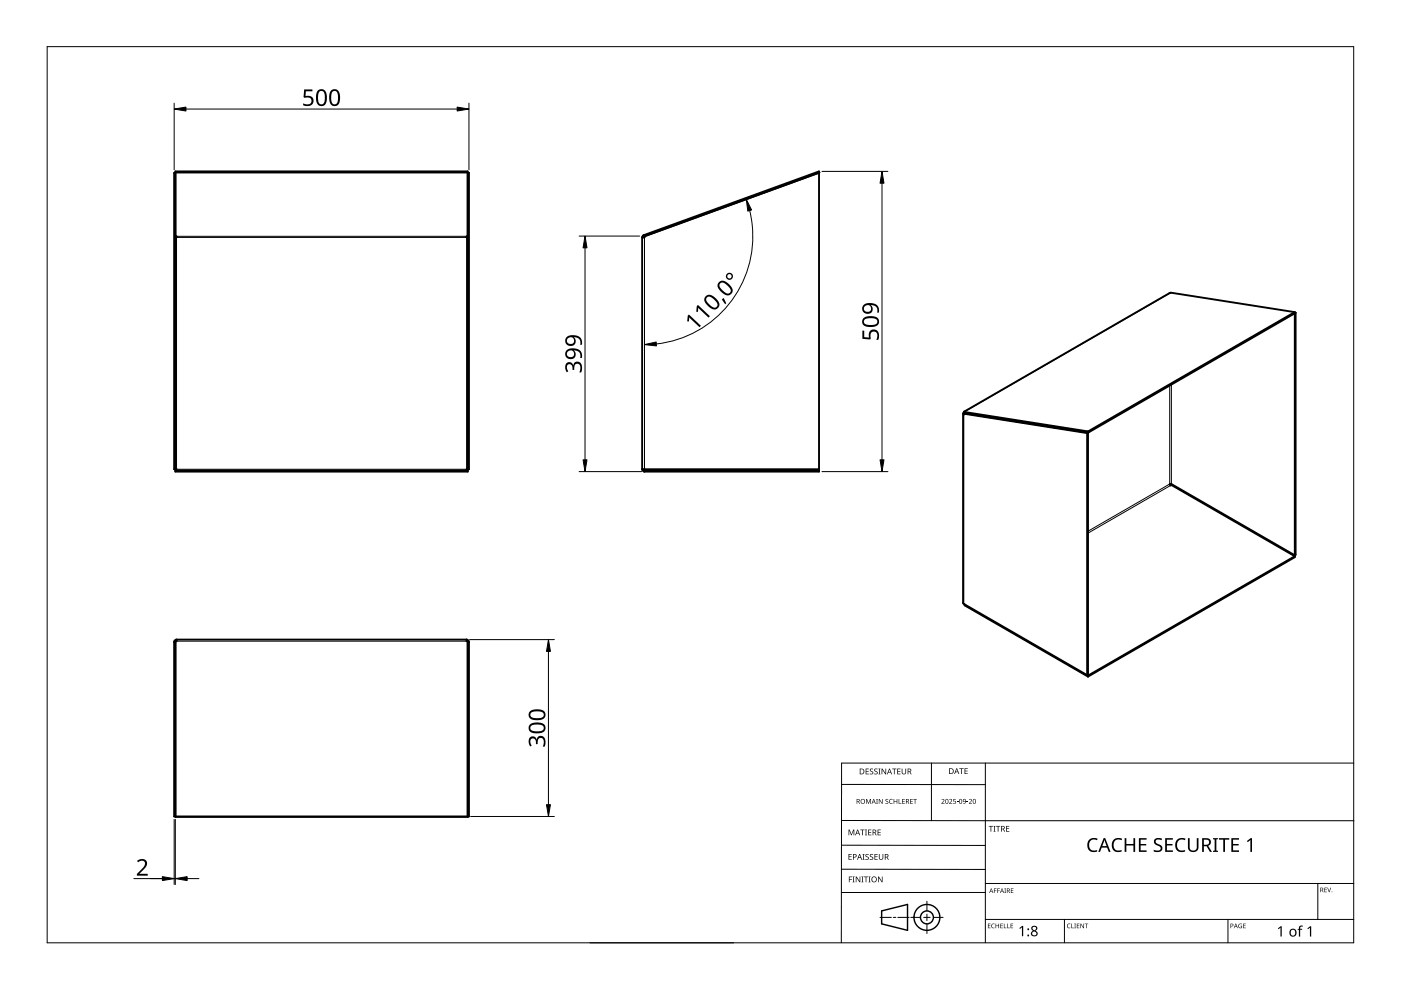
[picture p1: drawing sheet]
<svg xmlns="http://www.w3.org/2000/svg" width="297mm" height="210mm" viewBox="0 0 297 210" stroke-linecap="round" stroke-linejoin="round" font-family="sans-serif">
<path d="M37.4 50.3h61.5v49.2h-61.5zM37.4 50.1h61.5M136.6 50.3v49.2M248.1 62.1l-43.5 25.2M204.3 87.9v40.1M204.5 87.6h.1M248 81.7v20.9l-17.3 10M248.4 81.5v21.1M248.2 102.9l-17.5 10.1M37.4 135.9h61.5" fill="none" stroke="#000" stroke-width=".21"/>
<g fill="none" stroke="#000" stroke-width=".4">
<path d="M37.2 36.6h62M99.2 36.6h.2v62.9h-.5v.2M173.6 36.6v62.9h-37.5M37.2 50.3h.2v-.2h-.2v-13.8h62v63.2M99.2 50.1h-.3v.2h.3M136.1 50.3v49.2M136.5 49.9l-.4 .4M136.5 49.9l37.1-13.6 .1 .3-37.1 13.5M136.5 49.9l.1 .2M136.6 50.1l-.2 .2M136.6 50.1v.2h-.5M274.5 66.2l-26.3-4.1-43.8 25.2"/>
<path d="M274.5 66.2l.1 .2M274.5 66.2l-43.8 25.3M274.5 66.4v51.3M274.5 66.3h.2M274.7 66.3l-43.9 25.4M274.7 66.3v51.3l-.2 .1M37.2 99.5v-62.9h-.3v62.9h.5v.2M37.2 99.7h62v.3h-62zM136.1 99.5l.3 .4 .2 .1M136.4 99.5l.2 .2M136.6 99.7h37v.3h-37M136.6 99.7v.3"/>
<path d="M204.2 87.7v40.2l26.3 15.2M204.3 87.5l-.1 .2 .1 .2v-.2M204.3 87.7l26.2 4.1M204.3 87.5l.2 .1M204.4 87.3h.2l-.3 .2M204.4 87.3l.1 .3M204.4 87.3l26.3 4.2M204.5 87.6l26.3 4.1M204.5 87.6h.1M204.5 87.6l-.2 .1M230.5 91.8l.2-.1v51.3l-.2 .1M230.5 91.8v51.3"/>
<path d="M230.7 91.5l.1 .2M274.5 117.7l-26.1-15.1h-.4l.2 .3 .2-.1 26.1 15.1M274.5 117.9v.2l-43.8 25.4M274.5 117.9l-43.8 25.3M36.9 136.1v37h62.5v-37M36.9 136.1h.3M37.2 136v37.1M37.4 135.9h-.2M37.4 135.6l-.4 .3-.1 .2M37.4 135.6v.3h-.2v37.3h62v-37.3h-.3v-.3M37.4 135.6h61.5M98.9 135.6l.5 .3v.2"/>
<path d="M98.9 135.9h.2M99.2 136l.2 .1M204.5 128.1v.2l26.2 15.2M230.5 143.1l.2 .1M230.7 143.2v.3"/>
</g>
<path d="M10 9.9h277v190h-277z" fill="none" stroke="#000" stroke-width=".21"/>
<g fill="none" stroke="#000" stroke-width=".21">
<path d="M178.4 179.2l30.5 .1M178.4 166.3l30.5 .1M178.5 174h108.6M197.5 161.8v12.2M208.9 161.8v38.1M287 161.8h-108.6v38.1M125.1 199.9h30.5M178.4 184.3h30.5M186.6 194.5h2.4M189.4 194.5h.5M190.4 194.5h2.4M193.1 194.5h2.1"/>
<path d="M195.8 194.5h1.4M196.5 191.1v2M196.5 193.8v1.4M196.5 195.9v2M197.9 194.5h2.1M208.9 189.2h-30.5M208.9 187.3h78.1M208.9 194.9h78.1M225.7 194.9v5M260.4 194.9v5M279.4 187.3v7.6"/>
</g>
<g fill="none" stroke="#000" stroke-width=".3">
<path d="M186.9 193.1l5.5-1.3v5.5l-5.5-1.4z"/>
<circle cx="196.5" cy="194.5" r="1.37"/>
<circle cx="196.5" cy="194.5" r="2.74"/>
</g>
<g fill="#000">
<path d="M179.9 175.9h.2l.4 1 .4-1h.2v1.2h-.1v-1.1l-.4 1.1h-.2l-.4-1.1 .1 1.1h-.2zM182.4 175.9h.9v.1h-.4v1.1h-.1v-1.1h-.4zM183.4 175.9h.4l-.1 .1v1l.1 .1h-.4l.1-.1v-1zM183.6 169.4h.2l.3 .8 .4-.8h.2v1h-.2v-.9l-.4 .9-.4-.9 .1 .9h-.2zM183.5 163h.7v.1h-.5v.4h.5v.1h-.5v.4h.5v.2h-.7zM184.1 175.9h.6v.1h-.5v.4h.5v.1h-.5v.5h.5v.1h-.6zM184.5 163.1l.4-.2 .2 .1v.1a.25 .25 0 0 0-.4-.1 .25 .25 0 0 0 0 .4 .4 .4 0 0 1 .5 .3 .4 .4 0 0 1-.3 .5 .4 .4 0 0 1-.5-.2h.1a.27 .27 0 0 0 .4 .1 .27 .27 0 0 0-.1-.4l-.3-.3zM185.4 163.1l.4-.2 .3 .1-.1 .1a.25 .25 0 0 0-.4-.1 .25 .25 0 0 0 0 .4 .4 .4 0 0 1 .5 .3 .4 .4 0 0 1-.3 .5 .4 .4 0 0 1-.5-.2h.1a.27 .27 0 0 0 .4 .1 .27 .27 0 0 0 0-.4l-.4-.3zM185.8 169.4h.3l-.1 .1v.8l.1 .1h-.3l.1-.1zM186.2 163h.5l-.2 .1v1l.2 .1h-.5l.2-.1v-1zM186.1 175.9h.6v.1h-.5v.4h.5v.1h-.5v.5h.5v.1h-.6zM186.3 169.4h.2l.5 .8v-.8h.1v1h-.1l-.6-.8v.8h-.1z"/>
<path d="M186.9 163h.2l.6 1v-1h.2v1.2h-.2l-.6-1v1h-.2zM187.8 169.5l.3-.1h.2v.2a.25 .25 0 0 0-.3-.1 .25 .25 0 0 0-.1 .3 .25 .25 0 0 0 .3 .1 .32 .32 0 0 1 0 .5 .32 .32 0 0 1-.5-.1 .25 .25 0 0 0 .4 .1 .25 .25 0 0 0 0-.4l-.3-.2zM188.6 169.5l.4-.1h.3l-.1 .2a.41 .41 0 0 0-.6 .3 .41 .41 0 0 0 .6 .4 .48 .48 0 0 1-.6-.1 .48 .48 0 0 1 0-.7zM189.1 163h1v.1h-.4v1.1h-.2v-1.1h-.4zM189.5 169.4h.1v.4h.5v-.4h.1v1h-.1v-.5h-.5v.5h-.1zM190.5 169.4h.2v.9h.4v.1h-.6zM190.2 163h.7v.1h-.5v.4h.5v.1h-.5v.4h.5v.2h-.7zM191.3 169.4h.5v.1h-.4v.3h.4v.1h-.4v.4h.4v.1h-.5zM191.2 163h.1v.8a.32 .32 0 0 0 .3 .3 .32 .32 0 0 0 .4-.4v-.7h.1v.7a.47 .47 0 0 1-.5 .5 .47 .47 0 0 1-.4-.5zM193 169.4h.5v.1h-.4v.3h.4v.1h-.4v.4h.4v.1h-.5zM193.6 169.4h.8v.1h-.3v.9h-.2v-.9h-.3zM199.6 169.5a.37 .37 0 0 1 .6 0 .37 .37 0 0 1-.2 .6l-.2 .2h.5v.1h-.7l.3-.4a.27 .27 0 0 0 .2-.3 .27 .27 0 0 0-.4-.1z"/>
<path d="M201.2 169.5a.37 .37 0 0 1 .6 0 .37 .37 0 0 1-.2 .6l-.2 .2h.5v.1h-.7l.3-.4a.27 .27 0 0 0 .3-.3 .27 .27 0 0 0-.5-.1zM202.1 169.4h.5v.1h-.4v.3a.34 .34 0 0 1 .5 .2 .34 .34 0 0 1-.2 .4 .34 .34 0 0 1-.4-.1 .29 .29 0 0 0 .4 0 .29 .29 0 0 0 0-.4 .29 .29 0 0 0-.4 0zM202.9 170l.3 .1zM203.4 162.9h.9v.1h-.4v1.1h-.1v-1.1h-.4zM204.9 170l.4 .1zM204.5 162.9h.7v.1h-.5v.4h.4v.1h-.4v.5h.5v.1h-.7zM205.4 169.5a.37 .37 0 0 1 .6 0 .37 .37 0 0 1-.2 .6l-.2 .2h.5v.1h-.7l.3-.4a.27 .27 0 0 0 .3-.3 .27 .27 0 0 0-.5-.1zM209.6 175.1h.9v.2h-.3v1h-.2v-1h-.4zM210.6 175.1h.5l-.2 .1v1l.2 .1h-.5l.2-.1v-1zM211.2 175.1h.9v.2h-.4v1h-.2v-1h-.3zM213.3 175.1h.7v.2h-.5v.3h.5v.2h-.5v.4h.5v.1h-.7zM230.9 178.1a1.63 1.63 0 0 1 1.8-.3l-.1 .3a1.14 1.14 0 0 0-1.4 .2 1.14 1.14 0 0 0-.2 1.4 1.11 1.11 0 0 0 1.6 .5v.3a1.52 1.52 0 0 1-1.9-.5 1.52 1.52 0 0 1 .2-1.9z"/>
<path d="M236.1 178.1a1.63 1.63 0 0 1 1.8-.3l-.1 .3a1.14 1.14 0 0 0-1.4 .2 1.14 1.14 0 0 0-.2 1.4 1.11 1.11 0 0 0 1.6 .5v.3a1.52 1.52 0 0 1-1.9-.5 1.52 1.52 0 0 1 .2-1.9zM244.8 178a1.38 1.38 0 0 1 1.6-.2l-.1 .3-.4-.1a.55 .55 0 0 0-.9 .3 .55 .55 0 0 0 .7 .7 .88 .88 0 0 1 .7 1.1 .88 .88 0 0 1-1.2 .6l-.6-.2v-.3h.2a.82 .82 0 0 0 1.3-.3l-.2-.4-.4-.2a.88 .88 0 0 1-.7-1.3zM249.5 178.1a1.63 1.63 0 0 1 1.9-.3l-.2 .3a1.14 1.14 0 0 0-1.4 .2 1.14 1.14 0 0 0-.2 1.4 1.11 1.11 0 0 0 1.7 .5v.3a1.52 1.52 0 0 1-2-.5 1.52 1.52 0 0 1 .2-1.9zM251.9 177.7h.3v1.9a.76 .76 0 0 0 .8 .7 .76 .76 0 0 0 .7-.7v-1.9h.4v1.9a1.12 1.12 0 0 1-1.1 1.1 1.12 1.12 0 0 1-1.1-1.1zM180 185.8h.7v.2h-.6v.4h.5v.1h-.5v.6h-.1zM179.9 181.1h.7v.1h-.5v.4h.4v.1h-.4v.5h.5v.1h-.7zM180.8 185.8h.4l-.1 .2v.9l.1 .2h-.4l.1-.2v-.9zM181.4 185.8h.2l.7 1.1v-1.1h.1v1.3h-.2l-.6-1v1h-.2zM182.6 185.8h.5l-.2 .2v.9l.2 .2h-.5l.2-.2v-.9zM182.9 181.1h.4l-.1 .1v1l.1 .1h-.4l.1-.1v-1zM183.2 185.8h.9v.2h-.4v1.1h-.2v-1.1h-.3zM183.5 181.2l.5-.1h.2v.2a.25 .25 0 0 0-.4-.1 .25 .25 0 0 0 0 .4 .4 .4 0 0 1 .4 .3 .4 .4 0 0 1-.2 .4 .4 .4 0 0 1-.5-.2 .27 .27 0 0 0 .5 .1 .27 .27 0 0 0-.1-.4l-.4-.3z"/>
<path d="M184.2 185.8h.4l-.1 .2v.9l.1 .2h-.4l.1-.2v-.9zM184.5 181.2l.4-.1h.2v.2a.25 .25 0 0 0-.4-.1 .25 .25 0 0 0 0 .4 .4 .4 0 0 1 .5 .3 .4 .4 0 0 1-.3 .4 .4 .4 0 0 1-.5-.2h.1a.27 .27 0 0 0 .4 .1 .27 .27 0 0 0-.1-.4l-.3-.3zM185.4 181.1h.7v.1h-.5v.4h.5v.1h-.5v.5h.5v.1h-.7zM186.2 185.8h.1l.7 1.1v-1.1h.1v1.3h-.2l-.6-1v1h-.1zM186.3 181.1h.2v.8a.32 .32 0 0 0 .3 .3 .32 .32 0 0 0 .3-.3v-.8h.2v.8a.47 .47 0 0 1-.5 .4 .47 .47 0 0 1-.5-.4zM209.5 195.8h.5l-.4 .1v.3h.4l-.4 .1v.4l.4 .1h-.5zM210.3 196l.3-.2 .3 .1v.1a.39 .39 0 0 0-.6 .3 .39 .39 0 0 0 .6 .4 .46 .46 0 0 1-.7-.1 .46 .46 0 0 1 .1-.6zM210.7 188.4h.6l-.4 .1v.3h.4l-.4 .1v.4h-.2zM211.4 188.4h.6l-.4 .1v.3h.4l-.4 .1v.4h-.2zM211.1 195.8h.1v.4h.5v-.4h.1v1h-.1v-.5h-.5v.5h-.1zM212.1 195.8h.5l-.4 .1v.3h.4l-.4 .1v.4l.4 .1h-.5zM212.8 195.8h.2v.9l.4 .1h-.6z"/>
<path d="M212.9 188.4h.4l-.1 .1 .1 .8h-.4l.2-.1zM213.6 195.8h.1v.9l.4 .1h-.5zM214.3 195.8h.5l-.4 .1v.3h.4l-.4 .1v.4l.4 .1h-.5zM214.3 188.4h.6l-.5 .1v.3h.4l-.4 .1v.3l.5 .1h-.6zM216.1 196.8l.6-.5h.2v2.2h-.2v-1.9l-.4 .4zM226.3 196l.4-.2 .3 .1-.1 .1a.39 .39 0 0 0-.6 .3 .39 .39 0 0 0 .6 .4 .46 .46 0 0 1-.6-.1 .46 .46 0 0 1 0-.6zM227.1 195.8h.2v.9l.4 .1h-.6zM227.8 195.8h.3l-.1 .1 .1 .9h-.3l.1-.1zM228.3 195.8h.5l-.4 .1v.3h.4l-.4 .1v.4l.4 .1h-.5zM229.1 195.8h.1l.5 .8v-.8h.1v1h-.1l-.5-.8v.8h-.1zM230 195.8h.7l-.3 .1v.9h-.1v-.9zM238.4 177.7h.4v1.2h1.5v-1.2h.4v2.9h-.4v-1.3h-1.5v1.3h-.4z"/>
<path d="M241.5 177.7h1.6v.3h-1.3v.9h1.2v.4h-1.2v1h1.3v.3h-1.6zM247 177.7h1.7v.3h-1.3v.9h1.2v.4h-1.2v1h1.3v.3h-1.7zM257.2 177.7h1v.2l-.3 .1v2.3l.3 .1v.2h-1v-.2l.3-.1v-2.3l-.3-.1zM258.4 177.7h2.2v.3h-.9v2.6h-.3v-2.6h-1zM261.1 177.7h1.6v.3h-1.3v.9h1.2v.4h-1.2v1h1.3v.3h-1.6zM262.7 196l.6-.1-.1 .1a.4 .4 0 0 0-.5 .3 .4 .4 0 0 0 .5 .4v-.3l-.2-.1h.3v.5a.53 .53 0 0 1-.7-.1 .53 .53 0 0 1 .1-.7zM263.6 195.8h.5l-.4 .1v.3h.4l-.4 .1v.4l.4 .1h-.5zM264.4 178.3l.8-.6h.3v2.9h-.4v-2.5l-.5 .5zM270.9 196.8l.6-.4h.2v2.2h-.2v-1.9l-.4 .3zM275.5 196.4l.7-.1v.2h-.4l-.1 .2v.2h.4v.2h-.4v1.5h-.3v-1.5h-.3l.3-.2zM277.2 196.8l.6-.4h.2v2.2h-.3v-1.9l-.4 .3zM280.8 188.2h.5l-.4 .1v.3h.4l-.4 .1v.4l.4 .1h-.5z"/>
<path d="M281.4 188.2h.1l.3 .8 .3-.8h.1l-.3 1h-.1z"/>
<path d="M181.6 169.4h.3a.29 .29 0 0 1 .4 .2 .29 .29 0 0 1-.2 .4l.3 .4h-.2l-.2-.4h-.2v.4h-.2zM181.8 169.5v.4h.1a.2 .2 0 0 0 .2-.2 .2 .2 0 0 0-.2-.2z"/>
<path d="M181.8 175.9h.1l.5 1.2h-.2l-.1-.4h-.5l-.2 .4h-.1zM181.8 176l-.2 .6h.4z"/>
<path d="M182.3 163h.4a.61 .61 0 0 1 .6 .6 .61 .61 0 0 1-.7 .6h-.3zM182.4 163.1v.9h.2a.48 .48 0 0 0 .5-.4 .48 .48 0 0 0-.5-.5z"/>
<path d="M182.4 169.9a.51 .51 0 0 1 1 0 .51 .51 0 0 1-1 0zM182.6 169.9a.4 .4 0 0 0 .8 0 .4 .4 0 0 0-.8 0z"/>
<path d="M185 175.9h.3a.35 .35 0 0 1 .5 .2 .35 .35 0 0 1-.3 .5l.4 .5h-.2l-.3-.5h-.2v.5h-.2zM185.2 176v.5h.1a.23 .23 0 0 0 .3-.3 .23 .23 0 0 0-.3-.2z"/>
<path d="M185.2 169.4l.5 1-.3-.3h-.4l-.2 .3zM185.2 169.5l-.1 .5h.3z"/>
<path d="M188.5 163h.2l.4 1.2h-.1l-.2-.4h-.5l-.1 .4h-.2zM188.6 163.1l-.2 .6h.4z"/>
<path d="M192.1 169.4h.3a.29 .29 0 0 1 .3 .2 .29 .29 0 0 1-.2 .4l.3 .4h-.1l-.3-.4h-.2v.4h-.1zM192.2 169.5v.4h.2a.2 .2 0 0 0 .2-.2 .2 .2 0 0 0-.3-.2z"/>
<path d="M192.4 163h.4a.35 .35 0 0 1 .4 .2 .35 .35 0 0 1-.2 .4l.3 .6h-.2l-.3-.5h-.2v.5h-.2zM192.6 163.1v.4h.2a.23 .23 0 0 0 .3-.2 .23 .23 0 0 0-.3-.2z"/>
<path d="M200.5 169.5l.4-.1 .2 .2v.5l-.2 .3h-.3l-.2-.2zM200.6 169.6v.1a.37 .37 0 0 0-.1 .4 .37 .37 0 0 0 .4 .2 .4 .4 0 0 0 .1-.5 .4 .4 0 0 0-.4-.2z"/>
<path d="M201.2 162.9h.4a.61 .61 0 0 1 .6 .6 .61 .61 0 0 1-.6 .6h-.4zM201.4 163v1h.1a.48 .48 0 0 0 .5-.5 .48 .48 0 0 0-.4-.5z"/>
<path d="M202.8 162.9h.1l.5 1.2h-.2l-.1-.4h-.5l-.1 .4h-.2zM202.8 163l-.1 .6h.3z"/>
<path d="M203.5 169.5l.3-.1 .2 .2v.5l-.2 .3h-.3l-.1-.2zM203.5 169.6v.1a.37 .37 0 0 0-.1 .4 .37 .37 0 0 0 .4 .2 .4 .4 0 0 0 .1-.5 .4 .4 0 0 0-.4-.2z"/>
<path d="M204.2 169.5a.49 .49 0 0 1 .6 .4 .49 .49 0 0 1-.4 .5l-.2-.1h.4l.1-.4a.32 .32 0 0 1-.5 .1 .32 .32 0 0 1 0-.5zM204.3 169.7a.22 .22 0 0 0 .4 0 .22 .22 0 0 0-.4 0z"/>
<path d="M206.4 169.5l.3-.1 .2 .2v.5l-.2 .3h-.3l-.1-.2zM206.4 169.6v.1a.37 .37 0 0 0-.1 .4 .37 .37 0 0 0 .4 .2 .4 .4 0 0 0 .2-.5 .4 .4 0 0 0-.5-.2z"/>
<path d="M212.3 175.1h.3a.35 .35 0 0 1 .4 .3 .35 .35 0 0 1-.2 .4l.3 .5h-.2l-.3-.5h-.2v.5h-.1zM212.4 175.2v.5h.2a.23 .23 0 0 0 .3-.2 .23 .23 0 0 0-.3-.3z"/>
<path d="M254.9 177.7h.8a.84 .84 0 0 1 1 .6 .84 .84 0 0 1-.5 1l.8 1.3h-.5l-.7-1.2h-.6v1.2h-.3zM255.2 178v1.1h.5a.56 .56 0 0 0 .7-.5 .56 .56 0 0 0-.7-.6z"/>
<path d="M180.8 181.1h.4a.41 .41 0 0 1 .4 .5 .41 .41 0 0 1-.6 .2v.5h-.2zM181 181.2v.5a.29 .29 0 0 0 .5-.3 .29 .29 0 0 0-.5-.2z"/>
<path d="M182.2 181.1h.1l.5 1.2h-.2l-.1-.4h-.5l-.1 .4h-.2zM182.3 181.2l-.2 .6h.3z"/>
<path d="M184.7 186.5a.61 .61 0 0 1 1.2 0 .61 .61 0 0 1-1.2 0zM184.9 186.5a.45 .45 0 0 0 .9 0 .45 .45 0 0 0-.9 0z"/>
<path d="M187.6 181.1h.3a.35 .35 0 0 1 .5 .2 .35 .35 0 0 1-.3 .4l.4 .6h-.2l-.3-.5h-.3v.5h-.1zM187.7 181.2v.5h.2a.23 .23 0 0 0 .3-.3 .23 .23 0 0 0-.3-.2z"/>
<path d="M210.1 188.4l.5 .9-.2-.3h-.4l-.3 .3zM210.2 188.5l-.2 .4h.3z"/>
<path d="M212.4 188.4l.5 .9-.3-.3h-.3l-.3 .3zM212.4 188.5l-.1 .4h.3z"/>
<path d="M213.5 188.4h.2a.28 .28 0 0 1 .4 .2 .28 .28 0 0 1-.2 .3l.3 .4-.4-.4h-.2v.4h-.1zM213.6 188.5v.3h.1a.19 .19 0 0 0 .3-.2 .19 .19 0 0 0-.3-.1z"/>
<path d="M218.7 196.5a.62 .62 0 0 1 .9-.2 .62 .62 0 0 1 .1 .9l-.2 .1a.65 .65 0 0 1 .4 .9 .65 .65 0 0 1-.9 .3 .59 .59 0 0 1-.4-.6 .59 .59 0 0 1 .4-.5l-.3-.4zM218.8 197.9a.45 .45 0 0 0 .9 0 .45 .45 0 0 0-.9 0zM218.9 196.9a.4 .4 0 0 0 .8 0 .4 .4 0 0 0-.8 0z"/>
<path d="M234 177.7h.3l1.2 2.9h-.4l-.4-.9h-1.1l-.4 .9h-.3zM234.2 178.1l-.5 1.3h.9z"/>
<path d="M260.9 195.8h.2a.32 .32 0 0 1 .4 .4 .32 .32 0 0 1-.5 .2v.4h-.1zM261 195.9v.4a.24 .24 0 0 0 .4-.2 .24 .24 0 0 0-.4-.2z"/>
<path d="M262 195.8l.4 1-.2-.3h-.4l-.2 .3zM262 196l-.1 .4h.3z"/>
<path d="M273.6 197.1a.82 .82 0 0 1 1.2 .1 .82 .82 0 0 1-.2 1.2 .82 .82 0 0 1-1.2-.4zM273.8 197.2a.6 .6 0 0 0-.1 .8 .6 .6 0 0 0 .8 .2l.1-.3a.53 .53 0 0 0-.1-.6 .53 .53 0 0 0-.7-.1z"/>
<path d="M279.9 188.2h.3a.28 .28 0 0 1 .3 .2 .28 .28 0 0 1-.1 .3l.2 .5-.3-.4h-.2v.4h-.2zM280.1 188.3v.4h.1a.19 .19 0 0 0 .2-.2 .19 .19 0 0 0-.2-.2z"/>
<circle cx="218" cy="198.3" r=".2"/>
<circle cx="218" cy="197" r=".2"/>
<circle cx="282.4" cy="189.1" r=".09"/>
</g>
<g fill="none" stroke="#000" stroke-width=".21">
<path d="M36.9 21.9v14.1M39.4 23.1h57.5M99.4 21.9v14.1M174.3 36.3h14M187 38.8v58.7M122.8 50.1h12.8M124 52.6v44.9M158.9 44.6a23 23 0 0 1-19.8 28.3M122.8 100h13.2M174.3 100h14M99.6 135.6h17.9M116.3 138.1v32.5"/>
<path d="M36.9 173.7v13.8M37.2 173.7v13.8M99.8 173.1h17.7M28.4 186.3h8.8M39.7 186.3h2.5"/>
</g>
<path d="M36.9 23.1l2.5-.4v.8zM96.9 22.7l2.5 .4-2.5 .4zM187 36.3l.4 2.5h-.8zM124 50.1l.5 2.5h-.9zM158.2 42.2l1.1 2.3-.7 .3zM136.6 73.1l2.5-.6 .1 .8zM123.6 97.5h.9l-.5 2.5zM186.6 97.5h.8l-.4 2.5zM116.3 135.6l.4 2.5h-.8zM115.9 170.6h.8l-.4 2.5zM34.4 185.9l2.5 .4-2.5 .4zM37.2 186.3l2.5-.4v.8z" fill="#000" stroke="#000" stroke-width=".21"/>
<g fill="#000">
<path d="M64.5 19h1.7v.4h-1.3l-.1 1a1.17 1.17 0 0 1 1.7 .9 1.17 1.17 0 0 1-1.6 1.2l-.6-.2v-.4a1.03 1.03 0 0 0 1.7-.5 .93 .93 0 0 0-1.4-.7l-.2-.1zM120.1 77.1a.85 .85 0 0 1 .8-.3 .85 .85 0 0 1 .6 .7 .93 .93 0 0 1 1.1-.9 .93 .93 0 0 1 .8 1.1l-.2 1.3h-.4a1.24 1.24 0 0 0-.3-1.9 .71 .71 0 0 0-.8 1v.3h-.3a.81 .81 0 0 0-.1-.8 .81 .81 0 0 0-.8-.3 1.02 1.02 0 0 0 0 1.4l-.3 .2a1.65 1.65 0 0 1-.1-1.8zM146.1 66.7l2.5 2.4-.3 .3-2.2-2.1v.9l-.4-.1 .1-1.2zM148 64.6l2.5 2.4-.3 .3-2.2-2.1v.9h-.4l.1-1.2zM153.4 63.2l.6 1.1-.3 .2-.7-1zM182.8 70.1h.4v1.4l1 .1a1.17 1.17 0 0 1 1-1.8 1.17 1.17 0 0 1 1.2 1.6l-.2 .7h-.4a1.03 1.03 0 0 0-.5-1.8 .93 .93 0 0 0-.7 1.5l-.1 .2-1.7-.2zM112.3 156.4a.85 .85 0 0 1 .9-.3 .85 .85 0 0 1 .6 .7 .93 .93 0 0 1 1-.8 .93 .93 0 0 1 .8 1l-.1 1.3h-.4a1.24 1.24 0 0 0-.3-1.8 .71 .71 0 0 0-.8 .9v.4h-.4a.81 .81 0 0 0 0-.9 .81 .81 0 0 0-.9-.3 1.02 1.02 0 0 0 0 1.5l-.3 .2a1.65 1.65 0 0 1-.1-1.9zM29.1 182.5a1.16 1.16 0 0 1 1.3-.4 1.16 1.16 0 0 1 .8 1.2l-.4 .6-1.2 1.4h1.7v.4h-2.3v-.4l1.1-1.1a.98 .98 0 0 0 .3-1.7h-.5l-.6 .3z"/>
<path d="M67.4 19.2a1.16 1.16 0 0 1 1.4-.1 1.16 1.16 0 0 1 .5 1.2 1.69 1.69 0 0 1-1 2.2 1.27 1.27 0 0 1-1.3-1.6l.1-1.2zM67.7 19.5a2.16 2.16 0 0 0 .3 2.6 .82 .82 0 0 0 .9-1.1 1.35 1.35 0 0 0-.8-1.7z"/>
<path d="M70.2 19.2a1.16 1.16 0 0 1 1.3-.1 1.16 1.16 0 0 1 .6 1.2 1.68 1.68 0 0 1-1 2.2 1.27 1.27 0 0 1-1.3-1.6l.1-1.2zM70.5 19.5a2.16 2.16 0 0 0 .3 2.6 .82 .82 0 0 0 .9-1.1 1.35 1.35 0 0 0-.8-1.7z"/>
<path d="M153.9 58.6a.75 .75 0 0 1 1.5 0 .75 .75 0 0 1-1.5 0zM154.2 58.6a.46 .46 0 0 0 .9 0 .46 .46 0 0 0-.9 0z"/>
<path d="M120.1 74.3a2.18 2.18 0 0 1 3.2 .6l.1 1h-.4a1.16 1.16 0 0 0-.2-1.2 1.16 1.16 0 0 0-1.1-.4 1.08 1.08 0 0 1 .1 1.6 1.08 1.08 0 0 1-1.7-.1 1.16 1.16 0 0 1 0-1.5zM120.2 75a.76 .76 0 0 0 1.5 0 .76 .76 0 0 0-1.5 0z"/>
<path d="M120.1 71.5a2.18 2.18 0 0 1 3.2 .6l.1 1h-.4a1.16 1.16 0 0 0-.2-1.2 1.16 1.16 0 0 0-1.1-.4 1.08 1.08 0 0 1 .1 1.6 1.08 1.08 0 0 1-1.7 0 1.16 1.16 0 0 1 0-1.6zM120.2 72.2a.76 .76 0 0 0 1.5 0 .76 .76 0 0 0-1.5 0z"/>
<path d="M149.6 62.8a1.4 1.4 0 0 1 2.1 .4 1.36 1.36 0 0 1 .4 2.2 1.57 1.57 0 0 1-2.1-.7l-.7-1.1zM149.9 63.1a1.34 1.34 0 0 0 .8 1.7l.2 .2a.69 .69 0 0 0 1.1 0 .69 .69 0 0 0-.1-1 1.91 1.91 0 0 0-1.9-1z"/>
<path d="M152.4 59.8a1.4 1.4 0 0 1 2.1 .4 1.36 1.36 0 0 1 .4 2.2 1.57 1.57 0 0 1-2.1-.6l-.7-1.1zM152.7 60.1a1.34 1.34 0 0 0 .8 1.7l.2 .2a.69 .69 0 0 0 1.1 .1 .69 .69 0 0 0-.1-1.1 1.91 1.91 0 0 0-1.9-1z"/>
<path d="M183.1 64.7a2.18 2.18 0 0 1 3.2 .6v1h-.3a1.16 1.16 0 0 0-.2-1.2 1.16 1.16 0 0 0-1.2-.4 1.08 1.08 0 0 1 .1 1.6 1.08 1.08 0 0 1-1.6-.1 1.16 1.16 0 0 1 0-1.5zM183.2 65.4a.76 .76 0 0 0 1.5 0 .76 .76 0 0 0-1.5 0z"/>
<path d="M183 67.5a2.6 2.6 0 0 1 3.3 .2 1.22 1.22 0 0 1-.2 1.3 1.22 1.22 0 0 1-1.3 .3 1.53 1.53 0 0 1-2-1zM183.4 67.7a.75 .75 0 0 0-.1 1 .75 .75 0 0 0 .9 .2h1a.69 .69 0 0 0 .8-.7 .69 .69 0 0 0-.8-.7h-1.3z"/>
<path d="M112.3 153.6a2.6 2.6 0 0 1 3.2 .2 1.22 1.22 0 0 1-.2 1.3 1.22 1.22 0 0 1-1.2 .4 1.53 1.53 0 0 1-2-1zM112.6 153.9a.75 .75 0 0 0 0 .9 .75 .75 0 0 0 .9 .3l1-.1a.69 .69 0 0 0 .8-.7 .69 .69 0 0 0-.8-.6h-1.3z"/>
<path d="M112.3 150.9a2.6 2.6 0 0 1 3.2 .1 1.22 1.22 0 0 1-.2 1.3 1.22 1.22 0 0 1-1.2 .4 1.53 1.53 0 0 1-2-1zM112.6 151.1a.75 .75 0 0 0 0 .9 .75 .75 0 0 0 .9 .3l1-.1a.69 .69 0 0 0 .8-.7 .69 .69 0 0 0-.8-.6h-1.3z"/>
</g>
</svg>
